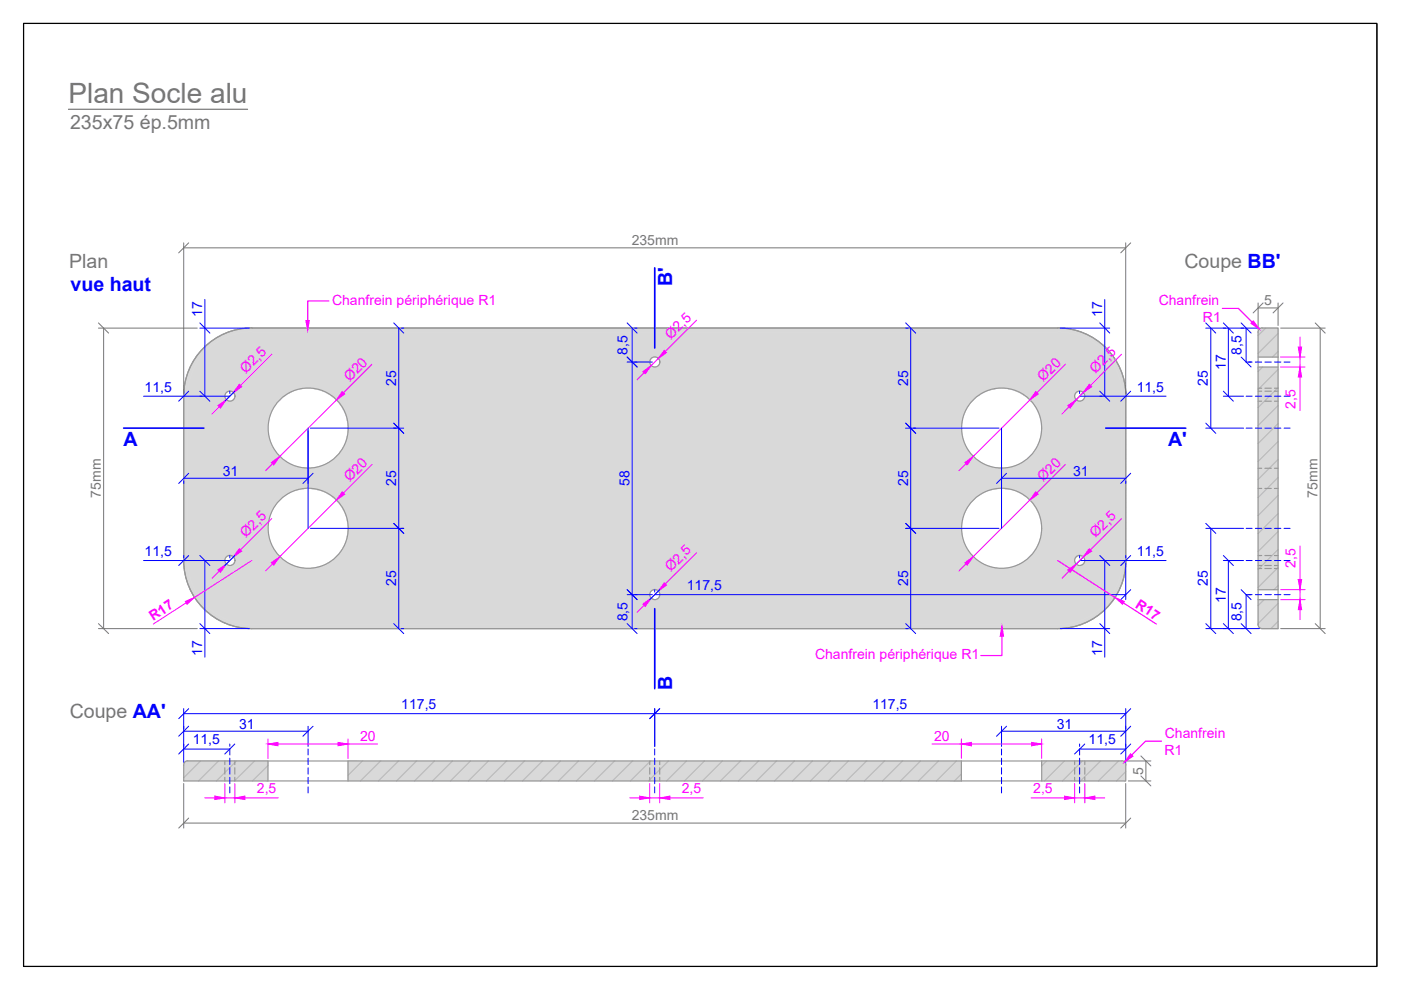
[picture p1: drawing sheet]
<svg xmlns="http://www.w3.org/2000/svg" width="297mm" height="210mm" viewBox="0 0 297 210" stroke-linecap="round" stroke-linejoin="round" font-family="sans-serif">
<defs><g id="words">
<text font-size="5.9" fill="#767676" x="14.5" y="21.9">Plan Socle alu</text>
<g font-size="4.2" fill="#767676">
<text x="14.9" y="27.3">235x75 ép.5mm</text>
<text x="14.6" y="56.8">Plan</text>
<text x="251.1" y="56.9">Coupe BB'</text>
<text x="14.8" y="152.2">Coupe AA'</text>
</g>
<g font-size="4.2" fill="#00f">
<text x="14.9" y="61.8">vue haut</text>
<text x="142.5" y="60.6" transform="rotate(-90 142.5 60.6)">B'</text>
<text x="26.2" y="94.5">A</text>
<text x="247.6" y="94.5">A'</text>
<text x="142.5" y="146.4" transform="rotate(-90 142.5 146.4)">B</text>
</g>
<g font-size="3" fill="#767676">
<text x="133.9" y="52">235mm</text>
<text x="268.1" y="64.7">5</text>
<text x="21.4" y="105.5" transform="rotate(-90 21.4 105.5)">75mm</text>
<text x="279.4" y="105.5" transform="rotate(-90 279.4 105.5)">75mm</text>
<text x="242.4" y="164.3" transform="rotate(-90 242.4 164.3)">5</text>
<text x="133.9" y="174">235mm</text>
</g>
<g font-size="3" fill="#f0f">
<text x="70.4" y="64.6">Chanfrein périphérique R1</text>
<text x="245.7" y="64.7">Chanfrein</text>
<text x="255.1" y="68.3">R1</text>
<text x="142.2" y="72.1" transform="rotate(-45 142.2 72.1)">Ø2,5</text>
<text x="52.1" y="79.3" transform="rotate(-45 52.1 79.3)">Ø2,5</text>
<text x="74.2" y="81" transform="rotate(-45 74.2 81)">Ø20</text>
<text x="221.2" y="81" transform="rotate(-45 221.2 81)">Ø20</text>
<text x="232.3" y="79.3" transform="rotate(-45 232.3 79.3)">Ø2,5</text>
<text x="274.7" y="86.6" transform="rotate(-90 274.7 86.6)">2,5</text>
<text x="74.2" y="102.3" transform="rotate(-45 74.2 102.3)">Ø20</text>
<text x="221.2" y="102.3" transform="rotate(-45 221.2 102.3)">Ø20</text>
<text x="52.1" y="114.1" transform="rotate(-45 52.1 114.1)">Ø2,5</text>
<text x="232.3" y="114.1" transform="rotate(-45 232.3 114.1)">Ø2,5</text>
<text x="142.2" y="121.3" transform="rotate(-45 142.2 121.3)">Ø2,5</text>
<text x="274.7" y="120.3" transform="rotate(-90 274.7 120.3)">2,5</text>
<text x="32.5" y="131.7" transform="rotate(-33 32.5 131.7)">R17</text>
<text x="240.5" y="128.7" transform="rotate(33 240.5 128.7)">R17</text>
<text x="172.8" y="139.8">Chanfrein périphérique R1</text>
<text x="76.4" y="157.2">20</text>
<text x="198" y="157.2">20</text>
<text x="246.9" y="160">R1</text>
<text x="247" y="156.5">Chanfrein</text>
<text x="54.5" y="168.2">2,5</text>
<text x="144.6" y="168.2">2,5</text>
<text x="219.1" y="168.2">2,5</text>
</g>
<g font-size="3" fill="#00f">
<text x="42.9" y="67.2" transform="rotate(-90 42.9 67.2)">17</text>
<text x="233.7" y="67.2" transform="rotate(-90 233.7 67.2)">17</text>
<text x="133.1" y="75.2" transform="rotate(-90 133.1 75.2)">8,5</text>
<text x="263.2" y="75.2" transform="rotate(-90 263.2 75.2)">8,5</text>
<text x="30.6" y="83">11,5</text>
<text x="84" y="81.8" transform="rotate(-90 84 81.8)">25</text>
<text x="192.5" y="81.8" transform="rotate(-90 192.5 81.8)">25</text>
<text x="241" y="83">11,5</text>
<text x="256.1" y="81.8" transform="rotate(-90 256.1 81.8)">25</text>
<text x="259.9" y="78.5" transform="rotate(-90 259.9 78.5)">17</text>
<text x="47.2" y="100.9">31</text>
<text x="227.5" y="100.9">31</text>
<text x="84" y="103.1" transform="rotate(-90 84 103.1)">25</text>
<text x="133.4" y="103.1" transform="rotate(-90 133.4 103.1)">58</text>
<text x="192.5" y="103.1" transform="rotate(-90 192.5 103.1)">25</text>
<text x="30.6" y="117.9">11,5</text>
<text x="241" y="117.9">11,5</text>
<text x="84" y="124.3" transform="rotate(-90 84 124.3)">25</text>
<text x="145.6" y="125.1">117,5</text>
<text x="192.5" y="124.3" transform="rotate(-90 192.5 124.3)">25</text>
<text x="256.1" y="124.3" transform="rotate(-90 256.1 124.3)">25</text>
<text x="133.1" y="131.8" transform="rotate(-90 133.1 131.8)">8,5</text>
<text x="259.9" y="127.8" transform="rotate(-90 259.9 127.8)">17</text>
<text x="263.2" y="131.8" transform="rotate(-90 263.2 131.8)">8,5</text>
<text x="42.9" y="139.1" transform="rotate(-90 42.9 139.1)">17</text>
<text x="233.7" y="139.1" transform="rotate(-90 233.7 139.1)">17</text>
<text x="50.7" y="154.5">31</text>
<text x="85.1" y="150.3">117,5</text>
<text x="185" y="150.3">117,5</text>
<text x="224.1" y="154.5">31</text>
<text x="40.9" y="157.8">11,5</text>
<text x="230.8" y="157.8">11,5</text>
</g>
</g></defs>
<!-- layer: Socle Alu -->
<g fill="#d9d9d9" stroke="#d9d9d9" stroke-width=".21">
<path d="M267.4 133.3h3.6z"/>
<path d="M267.6 69.6h3.4zM267.4 69.6h3.6z"/>
<path d="M267.4 69.6h3.6zM267.3 69.6h3.7z"/>
<path d="M267.3 69.6l3.7 .1zM267.2 69.7h3.8z"/>
<path d="M267.2 69.7h3.8zM267 69.7h4z"/>
<path d="M267 69.7l4 .2v-.2zM267 69.7l4 .2h-4z"/>
<path d="M267 69.9l4 .1v-.1zM267 69.9l4 .1h-4.1z"/>
<path d="M266.9 70l4.1 .1v-.1zM266.9 70l4.1 .1h-4.2z"/>
<path d="M266.8 70.1l4.2 .1v-.1zM266.8 70.1l4.2 .1h-4.3z"/>
<path d="M266.7 70.2l4.3 .2v-.2zM266.7 70.2l4.3 .2h-4.3z"/>
<path d="M266.7 70.4l4.3 5.3v-5.3zM266.7 70.4l4.3 5.3h-4.3z"/>
<path d="M266.7 77.8l4.3 47.2v-47.2zM266.7 77.8l4.3 47.2h-4.3z"/>
<path d="M266.7 127.1l4.3 5.3v-5.3zM266.7 127.1l4.3 5.3h-4.3z"/>
<path d="M266.7 132.4l4.3 .2v-.2zM266.7 132.4l4.3 .2h-4.3z"/>
<path d="M266.7 132.6l4.3 .1v-.1zM266.7 132.6l4.3 .1h-4.2z"/>
<path d="M266.8 132.7l4.2 .2v-.2zM266.8 132.7l4.2 .2h-4.1z"/>
<path d="M266.9 132.9l4.1 .1v-.1zM266.9 132.9l4.1 .1h-4z"/>
<path d="M267 133l4 .1v-.1zM267 133l4 .1h-4z"/>
<path d="M267 133.1l4 .1zM267 133.1l4 .1z"/>
<path d="M267.2 133.2h3.8zM267.2 133.2h3.8z"/>
<path d="M267.3 133.2l3.7 .1zM267.3 133.2l3.7 .1zM267.4 133.3h3.6z"/>
<path d="M220.9 161.3h17.1zM220.9 161.3h17.1z"/>
<path d="M39.8 161.3h17zM39.7 161.3h17.1z"/>
<path d="M220.9 161.3l17.2 .1zM220.9 161.3l17.2 .1z"/>
<path d="M39.7 161.3l17.1 .1zM39.5 161.4h17.3z"/>
<path d="M220.9 161.4l17.4 .1zM220.9 161.4l17.4 .1z"/>
<path d="M39.5 161.4l17.3 .1zM39.4 161.5h17.4z"/>
<path d="M220.9 161.5l17.5 .1zM220.9 161.5l17.5 .1z"/>
<path d="M39.4 161.5l17.4 .1zM39.2 161.6h17.6z"/>
<path d="M220.9 161.6h17.6zM220.9 161.6h17.6z"/>
<path d="M39.2 161.6h17.6zM39.2 161.6h17.6z"/>
<path d="M220.9 161.6l17.7 .2-.1-.2zM220.9 161.6l17.7 .2h-17.7z"/>
<path d="M39.2 161.6l17.6 .2v-.2zM39.2 161.6l17.6 .2h-17.7z"/>
<path d="M220.9 161.8l17.7 .1v-.1zM220.9 161.8l17.7 .1h-17.7z"/>
<path d="M39.1 161.8l17.7 .1v-.1zM39.1 161.8l17.7 .1h-17.8z"/>
<path d="M220.9 161.9l17.8 .1-.1-.1zM220.9 161.9l17.8 .1h-17.8z"/>
<path d="M39 161.9l17.8 .1v-.1zM39 161.9l17.8 .1h-17.9z"/>
<path d="M220.9 162l17.8 .2v-.2zM220.9 162l17.8 .2h-17.8z"/>
<path d="M38.9 162l17.9 .2v-.2zM38.9 162l17.9 .2h-17.9z"/>
<path d="M220.9 162.2l17.8 3.4v-3.4zM220.9 162.2l17.8 3.4h-17.8z"/>
<path d="M73.8 161.3l130 4.3v-4.3zM73.8 161.3l130 4.3h-130z"/>
<path d="M38.9 162.2l17.9 3.4v-3.4zM38.9 162.2l17.9 3.4h-17.9z"/>
<path d="M53.4 69.6h172.4zM51.9 69.6h173.9z"/>
<path d="M51.9 69.6l175.3 .3-1.4-.3zM50.4 69.9l1.5-.3 175.3 .3z"/>
<path d="M50.4 69.9l178.3 .3-1.5-.3zM48.9 70.2l1.5-.3 178.3 .3z"/>
<path d="M48.9 70.2l181.2 .6-1.4-.6zM47.5 70.8l1.4-.6 181.2 .6z"/>
<path d="M47.5 70.8l184 .7-1.4-.7zM46.2 71.5l1.3-.7 184 .7z"/>
<path d="M46.2 71.5l186.5 .8-1.2-.8zM44.9 72.3l1.3-.8 186.5 .8z"/>
<path d="M44.9 72.3l189 1-1.2-1zM43.7 73.3l1.2-1 189 1z"/>
<path d="M43.7 73.3l191.3 1-1.1-1zM43.7 73.3l191.3 1h-192.3z"/>
<path d="M42.7 74.3l193.2 1.2-.9-1.2zM42.7 74.3l193.2 1.2h-194.2z"/>
<path d="M41.7 75.5l194.4 .2-.2-.2zM41.7 75.5l194.4 .2h-194.5z"/>
<path d="M138.9 75.7h97.2zM138.9 75.7h97.2z"/>
<path d="M41.6 75.7h97.1zM41.6 75.7h97.3z"/>
<path d="M138.9 75.7h97.2zM138.9 75.7h97.2z"/>
<path d="M41.6 75.7h97.1zM41.5 75.7h97z"/>
<path d="M139.1 75.7l97 .1zM139.1 75.7l97 .1z"/>
<path d="M41.5 75.7h97zM41.5 75.7l96.8 .1z"/>
<path d="M139.3 75.8l96.9 .1-.1-.1zM139.3 75.8l96.9 .1h-96.8z"/>
<path d="M41.5 75.8l96.6 .2 .2-.2zM41.5 75.8l96.6 .2h-96.7z"/>
<path d="M139.4 75.9l96.9 .1-.1-.1zM139.4 75.9l96.9 .1h-96.7z"/>
<path d="M41.4 76l96.6 .1 .1-.1zM41.4 76l96.6 .1h-96.7z"/>
<path d="M139.6 76l96.8 .2-.1-.2zM139.6 76l96.8 .2h-96.7z"/>
<path d="M41.3 76.1l96.6 .2 .1-.2zM41.3 76.1l96.6 .2h-96.7z"/>
<path d="M139.7 76.2l96.8 .2-.1-.2zM139.7 76.2l96.8 .2h-96.7z"/>
<path d="M41.2 76.3l96.6 .2 .1-.2zM41.2 76.3l96.6 .2h-96.7z"/>
<path d="M139.8 76.4l96.8 .2-.1-.2zM139.8 76.4l96.8 .2h-96.7z"/>
<path d="M41.1 76.5l96.7 .2v-.2zM41.1 76.5l96.7 .2h-96.9z"/>
<path d="M139.9 76.6l96.9 .2-.2-.2zM139.9 76.6l96.9 .2h-96.9z"/>
<path d="M40.9 76.7l96.9 .1zM40.9 76.7l96.9 .1z"/>
<path d="M40.9 76.8l96.9 .1v-.1zM40.9 76.8l96.9 .1h-96.9z"/>
<path d="M139.9 76.8l97 .2-.1-.2zM139.9 76.8l97 .2h-97z"/>
<path d="M40.9 76.9l96.9 .2v-.2zM40.9 76.9l96.9 .2h-97.1z"/>
<path d="M139.9 77l97 .2v-.2zM139.9 77l97 .2h-97.1z"/>
<path d="M40.7 77.1l97.2 .2-.1-.2zM40.7 77.1l97.2 .2h-97.3z"/>
<path d="M139.8 77.2l97.3 .2-.2-.2zM139.8 77.2l97.3 .2h-97.4z"/>
<path d="M40.6 77.3l97.4 .1-.1-.1zM40.6 77.3l97.4 .1h-97.4z"/>
<path d="M139.7 77.4l97.4 .1v-.1zM139.7 77.4l97.4 .1h-97.5z"/>
<path d="M40.6 77.4l97.5 .2-.1-.2zM40.6 77.4l97.5 .2h-97.6z"/>
<path d="M139.6 77.5l97.6 .2-.1-.2zM139.6 77.5l97.6 .2h-97.8z"/>
<path d="M40.5 77.6l97.8 .1-.2-.1zM40.5 77.6l97.8 .1h-97.9z"/>
<path d="M139.4 77.7h97.8zM139.3 77.7h97.9z"/>
<path d="M40.4 77.7l98.1 .1zM40.4 77.7l98.1 .1z"/>
<path d="M139.3 77.7l98 .1zM139.1 77.8h98.2z"/>
<path d="M40.4 77.8h98.3zM40.4 77.8h98.3z"/>
<path d="M139.1 77.8h98.2zM138.9 77.8h98.4z"/>
<path d="M40.3 77.8h98.6zM40.3 77.8h98.6z"/>
<path d="M40.3 77.8l197.1 .3-.1-.3zM40.3 77.8l197.1 .3h-197.2z"/>
<path d="M40.2 78.1l197.8 1.4-.6-1.4zM40.2 78.1l197.8 1.4h-198.3z"/>
<path d="M39.7 79.5l198.7 1.5-.4-1.5zM39.7 79.5l198.7 1.5h-199.1z"/>
<path d="M39.3 81l199.3 1.3-.2-1.3zM39.3 81l199.3 1.3h-199.5z"/>
<path d="M212.6 82.3l26 .1zM212.6 82.3l26 .1z"/>
<path d="M65.6 82.3h147zM65.6 82.3l145.9 .1z"/>
<path d="M39.1 82.3h26.5zM39.1 82.3l25.3 .1z"/>
<path d="M213 82.4h25.6zM213 82.4h25.6z"/>
<path d="M66 82.4h145.5zM66 82.4h145z"/>
<path d="M213.8 82.4l24.8 .1zM213.8 82.4l24.8 .1z"/>
<path d="M39.1 82.4l24.5 .1 .8-.1zM39.1 82.4l24.5 .1h-24.6z"/>
<path d="M66.8 82.4l143.5 .2 .7-.2zM66.8 82.4l143.5 .2h-143z"/>
<path d="M39 82.5h24.6zM39 82.5l24.2 .1z"/>
<path d="M214.1 82.5l24.5 .2v-.2zM214.1 82.5l24.5 .2h-23.6z"/>
<path d="M67.3 82.6l142.5 .1 .5-.1zM67.3 82.6l142.5 .1h-141.9z"/>
<path d="M67.9 82.7l141.3 .2 .6-.2zM67.9 82.7l141.3 .2h-140.8z"/>
<path d="M39 82.6l23.1 .3 1.1-.3zM39 82.6l23.1 .3h-23.1z"/>
<path d="M215 82.7l23.6 .2v-.2zM215 82.7l23.6 .2h-23.1z"/>
<path d="M39 82.9h23.1zM39 82.9h23.1z"/>
<path d="M215.5 82.9h13.5zM215.5 82.9h13.3z"/>
<path d="M48.8 82.9h13.3zM48.8 82.9h13.3z"/>
<path d="M39 82.9h9.6zM39 82.9h9.8z"/>
<path d="M229 82.9h9.6zM229 82.9h9.6z"/>
<path d="M48.9 82.9h13.2zM48.9 82.9h13.1z"/>
<path d="M215.6 82.9h13.2zM215.6 82.9l13 .1z"/>
<path d="M39 82.9h9.6zM39 82.9l9.4 .1z"/>
<path d="M229.2 82.9l9.4 .1zM229.2 82.9l9.4 .1z"/>
<path d="M49 82.9h13zM49 82.9l12.9 .1z"/>
<path d="M215.6 83h13zM215.6 83l12.8 .1z"/>
<path d="M39 83h9.4zM39 83l9.2 .1z"/>
<path d="M229.4 83l9.2 .1zM229.4 83l9.2 .1z"/>
<path d="M49.1 83h12.8zM49.1 83l12.6 .1z"/>
<path d="M215.9 83.1h12.5zM215.9 83.1l12.4 .1z"/>
<path d="M68.4 82.9l140.3 .3 .5-.3zM68.4 82.9l140.3 .3h-139.7z"/>
<path d="M216.1 83.2h12.2zM216.1 83.2h12.1z"/>
<path d="M39 83.1l9 .1 .2-.1zM39 83.1l9 .1h-9z"/>
<path d="M229.5 83.1l9.1 .2v-.2zM229.5 83.1l9.1 .2h-8.9z"/>
<path d="M49.4 83.1l12 .2 .3-.2zM49.4 83.1l12 .2h-11.9z"/>
<path d="M216.1 83.2l12 .1 .1-.1zM216.1 83.2l12 .1h-11.7z"/>
<path d="M39 83.2l8.9 .1 .1-.1zM39 83.2l8.9 .1h-8.9z"/>
<path d="M229.7 83.3l9 .1-.1-.1zM229.7 83.3l9 .1h-8.9z"/>
<path d="M49.5 83.3l11.6 .1 .3-.1zM49.5 83.3l11.6 .1h-11.5z"/>
<path d="M69 83.2l139.1 .3 .6-.3zM69 83.2l139.1 .3h-138.6z"/>
<path d="M49.6 83.4h11.5zM49.6 83.4l11.4 .1z"/>
<path d="M216.4 83.3l11.6 .2 .1-.2zM216.4 83.3l11.6 .2h-11.3z"/>
<path d="M39 83.3l8.8 .2 .1-.2zM39 83.3l8.8 .2h-8.8z"/>
<path d="M229.8 83.4l8.9 .2v-.2zM229.8 83.4l8.9 .2h-8.8z"/>
<path d="M49.6 83.5l11.2 .1 .2-.1zM49.6 83.5l11.2 .1h-11.1z"/>
<path d="M216.7 83.5l11.2 .2 .1-.2zM216.7 83.5l11.2 .2h-10.9z"/>
<path d="M39 83.5l8.7 .2 .1-.2zM39 83.5l8.7 .2h-8.7z"/>
<path d="M217 83.7h10.9zM217 83.7h10.9z"/>
<path d="M69.5 83.5l138.1 .2 .5-.2zM69.5 83.5l138.1 .2h-137.5z"/>
<path d="M229.9 83.6l8.8 .2v-.2zM229.9 83.6l8.8 .2h-8.7z"/>
<path d="M49.7 83.6l10.8 .2 .3-.2zM49.7 83.6l10.8 .2h-10.7z"/>
<path d="M217.1 83.7l10.7 .2 .1-.2zM217.1 83.7l10.7 .2h-10.5z"/>
<path d="M39 83.7l8.7 .2v-.2zM39 83.7l8.7 .2h-8.8z"/>
<path d="M230 83.8l8.7 .2v-.2zM230 83.8l8.7 .2h-8.7z"/>
<path d="M49.8 83.8l10.4 .2 .3-.2zM49.8 83.8l10.4 .2h-10.4z"/>
<path d="M38.9 83.9l8.8 .1v-.1zM38.9 83.9l8.8 .1h-8.8z"/>
<path d="M217.3 83.9l10.5 .2v-.2zM217.3 83.9l10.5 .2h-10.2z"/>
<path d="M38.9 84l8.8 .1zM38.9 84l8.8 .1z"/>
<path d="M70.1 83.7l137 .4 .5-.4zM70.1 83.7l137 .4h-136.6z"/>
<path d="M49.8 84h10.4zM49.8 84l10.3 .1z"/>
<path d="M230 84l8.7 .2v-.2zM230 84l8.7 .2h-8.7z"/>
<path d="M49.8 84.1l10.1 .1 .2-.1zM49.8 84.1l10.1 .1h-10.1z"/>
<path d="M217.6 84.1l10.3 .2-.1-.2zM217.6 84.1l10.3 .2h-10.1z"/>
<path d="M38.9 84.1l8.8 .2v-.2zM38.9 84.1l8.8 .2h-8.8z"/>
<path d="M230 84.2l8.7 .2v-.2zM230 84.2l8.7 .2h-8.8z"/>
<path d="M49.8 84.2l9.9 .2 .2-.2zM49.8 84.2l9.9 .2h-10z"/>
<path d="M217.8 84.3l10.2 .2-.1-.2zM217.8 84.3l10.2 .2h-10z"/>
<path d="M70.5 84.1l136.2 .4 .4-.4zM70.5 84.1l136.2 .4h-135.7z"/>
<path d="M218 84.5h10zM218 84.5h10z"/>
<path d="M38.9 84.3l8.9 .2-.1-.2zM38.9 84.3l8.9 .2h-8.9z"/>
<path d="M229.9 84.4l8.8 .2v-.2zM229.9 84.4l8.8 .2h-8.9z"/>
<path d="M49.7 84.4l9.9 .2 .1-.2zM49.7 84.4l9.9 .2h-10z"/>
<path d="M218 84.5l10.1 .1-.1-.1zM218 84.5l10.1 .1h-9.9z"/>
<path d="M38.9 84.5l9 .1-.1-.1zM38.9 84.5l9 .1h-9z"/>
<path d="M229.8 84.6l8.9 .1v-.1zM229.8 84.6l8.9 .1h-9z"/>
<path d="M49.6 84.6l9.8 .1 .2-.1zM49.6 84.6l9.8 .1h-9.9z"/>
<path d="M218.2 84.6l10 .2-.1-.2zM218.2 84.6l10 .2h-9.8z"/>
<path d="M38.9 84.6l9.1 .2-.1-.2zM38.9 84.6l9.1 .2h-9.1z"/>
<path d="M229.7 84.7l9 .2v-.2zM229.5 84.9l.2-.2 9 .2z"/>
<path d="M49.5 84.7l9.7 .2 .2-.2zM49.5 84.7l9.7 .2h-9.8z"/>
<path d="M71 84.5l135.2 .4 .5-.4zM71 84.5l135.2 .4h-134.8z"/>
<path d="M49.4 84.9h9.8zM49.3 84.9h9.9z"/>
<path d="M218.4 84.8l10 .1-.2-.1zM218.4 84.8l10 .1h-10z"/>
<path d="M38.9 84.8l9.3 .1-.2-.1zM38.9 84.8l9.3 .1h-9.3z"/>
<path d="M229.5 84.9l9.2 .1v-.1zM229.4 85l.1-.1 9.2 .1z"/>
<path d="M49.3 84.9h9.9zM49.1 85h10z"/>
<path d="M218.4 84.9l10.2 .1zM218.4 84.9l10.2 .1z"/>
<path d="M38.9 84.9l9.5 .1zM38.9 84.9l9.5 .1z"/>
<path d="M229.4 85h9.3zM229.2 85h9.5z"/>
<path d="M49.1 85h10zM49 85h10.1z"/>
<path d="M218.5 85l10.3 .1zM218.5 85l10.3 .1z"/>
<path d="M38.9 85l9.7 .1zM38.9 85l9.7 .1z"/>
<path d="M229.2 85l9.5 .1zM229 85.1h9.7z"/>
<path d="M218.6 85.1h10.4zM218.6 85.1h10.4z"/>
<path d="M49 85l10.1 .1zM48.8 85.1h10.3z"/>
<path d="M38.9 85.1h9.9zM38.9 85.1h9.9z"/>
<path d="M218.6 85.1l20.1 .2v-.2zM218.6 85.1l20.1 .2h-19.8z"/>
<path d="M71.4 84.9l134.5 .4 .3-.4zM71.4 84.9l134.5 .4h-134.1z"/>
<path d="M71.8 85.3l133.6 .5 .5-.5zM71.8 85.3l133.6 .5h-133.3z"/>
<path d="M38.9 85.1l19.5 .7 .7-.7zM38.9 85.1l19.5 .7h-19.5z"/>
<path d="M218.9 85.3l19.8 1v-1zM218.9 85.3l19.8 1h-19.2z"/>
<path d="M72.1 85.8l133 .5 .3-.5zM72.1 85.8l133 .5h-132.6z"/>
<path d="M72.5 86.3l132.4 .5 .2-.5zM72.5 86.3l132.4 .5h-132.1z"/>
<path d="M38.9 85.8l18.9 1 .6-1zM38.9 85.8l18.9 1h-18.9z"/>
<path d="M219.5 86.3l19.2 1v-1zM219.5 86.3l19.2 1h-18.6z"/>
<path d="M72.8 86.8l131.8 .5 .3-.5zM72.8 86.8l131.8 .5h-131.5z"/>
<path d="M73.1 87.3l131.2 .6 .3-.6zM73.1 87.3l131.2 .6h-131z"/>
<path d="M38.9 86.8l18.4 1.1 .5-1.1zM38.9 86.8l18.4 1.1h-18.4z"/>
<path d="M220.1 87.3l18.6 1.1v-1.1zM220.1 87.3l18.6 1.1h-18.2z"/>
<path d="M73.3 87.9l130.9 .5 .1-.5zM73.3 87.9l130.9 .5h-130.7z"/>
<path d="M73.5 88.4l130.5 .6 .2-.6zM73.5 88.4l130.5 .6h-130.4z"/>
<path d="M38.9 87.9l18.1 1.1 .3-1.1zM38.9 87.9l18.1 1.1h-18.1z"/>
<path d="M220.5 88.4l18.2 1.2v-1.2zM220.5 88.4l18.2 1.2h-17.9z"/>
<path d="M73.6 89l130.4 .6v-.6zM73.6 89l130.4 .6h-130.3z"/>
<path d="M73.7 89.6l130.2 .6 .1-.6zM73.7 89.6l130.2 .6h-130.2z"/>
<path d="M38.9 89l17.9 1.2 .2-1.2zM38.9 89l17.9 1.2h-17.9z"/>
<path d="M220.8 89.6l17.9 1.2v-1.2zM220.8 89.6l17.9 1.2h-17.8z"/>
<path d="M73.7 90.2l130.2 .6v-.6zM73.7 90.2l130.2 .6h-130.1z"/>
<path d="M73.8 90.8l130.1 .6v-.6zM73.8 90.8l130.1 .6h-130.2z"/>
<path d="M38.9 90.2l17.9 1.2v-1.2zM38.9 90.2l17.9 1.2h-17.9z"/>
<path d="M220.9 90.8l17.8 1.2v-1.2zM220.9 90.8l17.8 1.2h-17.9z"/>
<path d="M73.7 91.4l130.3 .6-.1-.6zM73.7 91.4l130.3 .6h-130.3z"/>
<path d="M73.7 92l130.3 .6v-.6zM73.7 92l130.3 .6h-130.4z"/>
<path d="M38.9 91.4l18.1 1.2-.2-1.2zM38.9 91.4l18.1 1.2h-18.1z"/>
<path d="M220.8 92l17.9 1.1v-1.1zM220.8 92l17.9 1.1h-18.2z"/>
<path d="M73.6 92.6l130.6 .5-.2-.5zM73.6 92.6l130.6 .5h-130.7z"/>
<path d="M73.5 93.1l130.8 .6-.1-.6zM73.5 93.1l130.8 .6h-131z"/>
<path d="M38.9 92.6l18.4 1.1-.3-1.1zM38.9 92.6l18.4 1.1h-18.4z"/>
<path d="M220.5 93.1l18.2 1.1v-1.1zM220.5 93.1l18.2 1.1h-18.6z"/>
<path d="M73.3 93.7l131.3 .5-.3-.5zM73.3 93.7l131.3 .5h-131.5z"/>
<path d="M73.1 94.2l131.8 .6-.3-.6zM73.1 94.2l131.8 .6h-132.1z"/>
<path d="M38.9 93.7l18.9 1.1-.5-1.1zM38.9 93.7l18.9 1.1h-18.9z"/>
<path d="M220.1 94.2l18.6 1.1v-1.1zM220.1 94.2l18.6 1.1h-19.2z"/>
<path d="M72.8 94.8l132.3 .5-.2-.5zM72.8 94.8l132.3 .5h-132.6z"/>
<path d="M72.5 95.3l132.9 .5-.3-.5zM72.5 95.3l132.9 .5h-133.3z"/>
<path d="M38.9 94.8l19.5 1-.6-1zM38.9 94.8l19.5 1h-19.5z"/>
<path d="M219.5 95.3l19.2 1v-1zM219.5 95.3l19.2 1h-19.8z"/>
<path d="M72.1 95.8l133.8 .5-.5-.5zM72.1 95.8l133.8 .5h-134.1z"/>
<path d="M71.8 96.3l134.4 .4-.3-.4zM71.8 96.3l134.4 .4h-134.8z"/>
<path d="M38.9 95.8l20.3 .9-.8-.9zM38.9 95.8l20.3 .9h-20.3z"/>
<path d="M218.9 96.3l19.8 .8v-.8zM218.9 96.3l19.8 .8h-20.7z"/>
<path d="M71.4 96.7l135.3 .4-.5-.4zM71.4 96.7l135.3 .4h-135.7z"/>
<path d="M71 97.1l136.1 .4-.4-.4zM70.5 97.5l.5-.4 136.1 .4z"/>
<path d="M38.9 96.7l21.2 .8-.9-.8zM38.9 96.7l21.2 .8h-21.2z"/>
<path d="M218 97.1l20.7 .7v-.7zM217.1 97.8l.9-.7 20.7 .7z"/>
<path d="M70.5 97.5l137.1 .3-.5-.3zM70.1 97.8l.4-.3 137.1 .3z"/>
<path d="M70.1 97.8l138 .3-.5-.3zM69.5 98.1l.6-.3 138 .3z"/>
<path d="M38.9 97.5l22.1 .6-.9-.6zM38.9 97.5l22.1 .6h-22.1z"/>
<path d="M217.1 97.8l21.6 .6v-.6zM216.1 98.4l1-.6 21.6 .6z"/>
<path d="M69.5 98.1l139.2 .3-.6-.3zM69 98.4l.5-.3 139.2 .3z"/>
<path d="M69 98.4l140.2 .3-.5-.3zM68.4 98.7l.6-.3 140.2 .3z"/>
<path d="M38.9 98.1l23.2 .6-1.1-.6zM38.9 98.1l23.2 .6h-23.2z"/>
<path d="M216.1 98.4l22.6 .5v-.5zM215 98.9l1.1-.5 22.6 .5z"/>
<path d="M68.4 98.7l141.4 .2-.6-.2zM67.9 98.9l.5-.2 141.4 .2z"/>
<path d="M67.9 98.9l142.4 .1-.5-.1zM67.3 99l.6-.1 142.4 .1z"/>
<path d="M38.9 98.7l24.3 .3-1.1-.3zM38.9 98.7l24.3 .3h-24.3z"/>
<path d="M215 98.9l23.7 .3v-.3zM213.8 99.2l1.2-.3 23.7 .3z"/>
<path d="M67.3 99l143.7 .2-.7-.2zM66.8 99.2l.5-.2 143.7 .2z"/>
<path d="M66.8 99.2h144.7zM66 99.2h145.5z"/>
<path d="M38.9 99l25.5 .2-1.2-.2zM38.9 99l25.5 .2h-25.5z"/>
<path d="M213.8 99.2l24.9 .1v-.1zM212.6 99.3l1.2-.1 24.9 .1z"/>
<path d="M66 99.2l146.6 .1zM65.6 99.3h147z"/>
<path d="M38.9 99.2l26.7 .1zM38.9 99.2l26.7 .1z"/>
<path d="M38.9 99.3l199.8 4.3v-4.3zM38.9 99.3l199.8 4.3h-199.8z"/>
<path d="M212.6 103.6h26.1zM212.6 103.6h26.1z"/>
<path d="M65.6 103.6h147zM65.6 103.6h145.9z"/>
<path d="M38.9 103.6h26.7zM38.9 103.6h25.5z"/>
<path d="M213 103.6l25.7 .1zM213 103.6l25.7 .1z"/>
<path d="M66 103.6h145.5zM66 103.6l145 .1z"/>
<path d="M66.8 103.7l143.5 .1 .7-.1zM66.8 103.7l143.5 .1h-143z"/>
<path d="M38.9 103.6l24.3 .2 1.2-.2zM38.9 103.6l24.3 .2h-24.3z"/>
<path d="M213.8 103.7l24.9 .2v-.2zM213.8 103.7l24.9 .2h-23.7z"/>
<path d="M67.3 103.8l142.5 .1 .5-.1zM67.3 103.8l142.5 .1h-141.9z"/>
<path d="M67.9 103.9l141.3 .3 .6-.3zM67.9 103.9l141.3 .3h-140.8z"/>
<path d="M38.9 103.8l23.2 .4 1.1-.4zM38.9 103.8l23.2 .4h-23.2z"/>
<path d="M215 103.9l23.7 .5v-.5zM215 103.9l23.7 .5h-22.6z"/>
<path d="M68.4 104.2l140.3 .2 .5-.2zM68.4 104.2l140.3 .2h-139.7z"/>
<path d="M69 104.4l139.1 .3 .6-.3zM69 104.4l139.1 .3h-138.6z"/>
<path d="M38.9 104.2l22.1 .5 1.1-.5zM38.9 104.2l22.1 .5h-22.1z"/>
<path d="M216.1 104.4l22.6 .6v-.6zM216.1 104.4l22.6 .6h-21.6z"/>
<path d="M69.5 104.7l138.1 .3 .5-.3zM69.5 104.7l138.1 .3h-137.5z"/>
<path d="M70.1 105l137 .3 .5-.3zM70.1 105l137 .3h-136.6z"/>
<path d="M38.9 104.7l21.2 .6 .9-.6zM38.9 104.7l21.2 .6h-21.2z"/>
<path d="M217.1 105l21.6 .7v-.7zM217.1 105l21.6 .7h-20.7z"/>
<path d="M70.5 105.3l136.2 .4 .4-.4zM70.5 105.3l136.2 .4h-135.7z"/>
<path d="M71 105.7l135.2 .4 .5-.4zM71 105.7l135.2 .4h-134.8z"/>
<path d="M38.9 105.3l20.3 .8 .9-.8zM38.9 105.3l20.3 .8h-20.3z"/>
<path d="M218 105.7l20.7 .9v-.9zM218 105.7l20.7 .9h-19.8z"/>
<path d="M71.4 106.1l134.5 .5 .3-.5zM71.4 106.1l134.5 .5h-134.1z"/>
<path d="M71.8 106.6l133.6 .4 .5-.4zM71.8 106.6l133.6 .4h-133.3z"/>
<path d="M38.9 106.1l19.5 .9 .8-.9zM38.9 106.1l19.5 .9h-19.5z"/>
<path d="M218.9 106.6l19.8 .9v-.9zM218.9 106.6l19.8 .9h-19.2z"/>
<path d="M72.1 107l133 .5 .3-.5zM72.1 107l133 .5h-132.6z"/>
<path d="M72.5 107.5l132.4 .5 .2-.5zM72.5 107.5l132.4 .5h-132.1z"/>
<path d="M38.9 107l18.9 1 .6-1zM38.9 107l18.9 1h-18.9z"/>
<path d="M219.5 107.5l19.2 1.1v-1.1zM219.5 107.5l19.2 1.1h-18.6z"/>
<path d="M72.8 108l131.8 .6 .3-.6zM72.8 108l131.8 .6h-131.5z"/>
<path d="M73.1 108.6l131.2 .5 .3-.5zM73.1 108.6l131.2 .5h-131z"/>
<path d="M38.9 108l18.4 1.1 .5-1.1zM38.9 108l18.4 1.1h-18.4z"/>
<path d="M220.1 108.6l18.6 1.1v-1.1zM220.1 108.6l18.6 1.1h-18.2z"/>
<path d="M73.3 109.1l130.9 .6 .1-.6zM73.3 109.1l130.9 .6h-130.7z"/>
<path d="M73.5 109.7l130.5 .6 .2-.6zM73.5 109.7l130.5 .6h-130.4z"/>
<path d="M38.9 109.1l18.1 1.2 .3-1.2zM38.9 109.1l18.1 1.2h-18.1z"/>
<path d="M220.5 109.7l18.2 1.1v-1.1zM220.5 109.7l18.2 1.1h-17.9z"/>
<path d="M73.6 110.3l130.4 .5v-.5zM73.6 110.3l130.4 .5h-130.3z"/>
<path d="M73.7 110.8l130.2 .6 .1-.6zM73.7 110.8l130.2 .6h-130.2z"/>
<path d="M38.9 110.3l17.9 1.1 .2-1.1zM38.9 110.3l17.9 1.1h-17.9z"/>
<path d="M220.8 110.8l17.9 1.2v-1.2zM220.8 110.8l17.9 1.2h-17.8z"/>
<path d="M73.7 111.4l130.2 .6v-.6zM73.7 111.4l130.2 .6h-130.1z"/>
<path d="M73.8 112l130.1 .6v-.6zM73.8 112l130.1 .6h-130.2z"/>
<path d="M38.9 111.4l17.9 1.2v-1.2zM38.9 111.4l17.9 1.2h-17.9z"/>
<path d="M220.9 112l17.8 1.2v-1.2zM220.9 112l17.8 1.2h-17.9z"/>
<path d="M73.7 112.6l130.3 .6-.1-.6zM73.7 112.6l130.3 .6h-130.3z"/>
<path d="M73.7 113.2l130.3 .6v-.6zM73.7 113.2l130.3 .6h-130.4z"/>
<path d="M38.9 112.6l18.1 1.2-.2-1.2zM38.9 112.6l18.1 1.2h-18.1z"/>
<path d="M220.8 113.2l17.9 1.2v-1.2zM220.8 113.2l17.9 1.2h-18.2z"/>
<path d="M73.6 113.8l130.6 .6-.2-.6zM73.6 113.8l130.6 .6h-130.7z"/>
<path d="M73.5 114.4l130.8 .5-.1-.5zM73.5 114.4l130.8 .5h-131z"/>
<path d="M38.9 113.8l18.4 1.1-.3-1.1zM38.9 113.8l18.4 1.1h-18.4z"/>
<path d="M220.5 114.4l18.2 1.1v-1.1zM220.5 114.4l18.2 1.1h-18.6z"/>
<path d="M73.3 114.9l131.3 .6-.3-.6zM73.3 114.9l131.3 .6h-131.5z"/>
<path d="M73.1 115.5l131.8 .5-.3-.5zM73.1 115.5l131.8 .5h-132.1z"/>
<path d="M38.9 114.9l18.9 1.1-.5-1.1zM38.9 114.9l18.9 1.1h-18.9z"/>
<path d="M220.1 115.5l18.6 1.1v-1.1zM220.1 115.5l18.6 1.1h-19.2z"/>
<path d="M72.8 116l132.3 .6-.2-.6zM72.8 116l132.3 .6h-132.6z"/>
<path d="M72.5 116.6l132.9 .4-.3-.4zM72.5 116.6l132.9 .4h-133.3z"/>
<path d="M38.9 116l19.5 1-.6-1zM38.9 116l19.5 1h-19.5z"/>
<path d="M219.5 116.6l19.2 .9v-.9zM219.5 116.6l19.2 .9h-19.8z"/>
<path d="M72.1 117l133.8 .5-.5-.5zM72.1 117l133.8 .5h-134.1z"/>
<path d="M218.9 117.5l19.8 .3v-.3zM218.9 117.5l19.8 .3h-20.1z"/>
<path d="M38.9 117l20.2 .8-.7-.8zM38.9 117l20.2 .8h-20.2z"/>
<path d="M229 117.8h9.7zM229 117.8h9.7z"/>
<path d="M218.6 117.8h10.2zM218.6 117.8h10.4z"/>
<path d="M48.8 117.8h10.3zM48.8 117.8h10.3z"/>
<path d="M38.9 117.8h9.7zM38.9 117.8h9.9z"/>
<path d="M229 117.8h9.7zM229 117.8h9.7z"/>
<path d="M48.9 117.8h10.2zM48.9 117.8h10.2z"/>
<path d="M218.6 117.8h10.2zM218.6 117.8h10z"/>
<path d="M38.9 117.8h9.7zM38.9 117.8h9.5z"/>
<path d="M229.2 117.8l9.5 .1zM229.2 117.8l9.5 .1z"/>
<path d="M49 117.8l10.1 .1zM49 117.8l10.1 .1z"/>
<path d="M218.5 117.8h10.1zM218.5 117.8l9.9 .1h-10z"/>
<path d="M38.9 117.8h9.5zM38.9 117.8l9.3 .1z"/>
<path d="M71.8 117.5l134.4 .5-.3-.5zM71.8 117.5l134.4 .5h-134.8z"/>
<path d="M49.1 117.9l10.1 .1zM49.1 117.9l10.1 .1z"/>
<path d="M229.4 117.9l9.3 .1v-.1zM229.4 117.9l9.3 .1h-9.2z"/>
<path d="M49.3 118h9.9zM49.3 118h9.9z"/>
<path d="M218.4 117.9l9.8 .1 .2-.1zM218.4 117.9l9.8 .1h-9.8z"/>
<path d="M38.9 117.9l9.1 .1 .2-.1zM38.9 117.9l9.1 .1h-9.1z"/>
<path d="M229.5 118l9.2 .1v-.1zM229.5 118l9.2 .1h-9z"/>
<path d="M49.4 118l10 .1-.2-.1zM49.4 118l10 .1h-9.9z"/>
<path d="M218.4 118l9.7 .2 .1-.2zM218.4 118l9.7 .2h-9.9z"/>
<path d="M38.9 118l9 .2 .1-.2zM38.9 118l9 .2h-9z"/>
<path d="M229.7 118.1l9 .2v-.2zM229.7 118.1l9 .2h-8.9z"/>
<path d="M49.5 118.1l10.1 .2-.2-.2zM49.5 118.1l10.1 .2h-10z"/>
<path d="M218.2 118.2l9.8 .2 .1-.2zM218.2 118.2l9.8 .2h-10z"/>
<path d="M38.9 118.2l8.9 .2 .1-.2zM38.9 118.2l8.9 .2h-8.9z"/>
<path d="M218 118.4h10zM218 118.4h10z"/>
<path d="M71.4 118l135.3 .4-.5-.4zM71.4 118l135.3 .4h-135.7z"/>
<path d="M229.8 118.3l8.9 .2v-.2zM229.8 118.3l8.9 .2h-8.8z"/>
<path d="M49.6 118.3l10.1 .2-.1-.2zM49.6 118.3l10.1 .2h-10z"/>
<path d="M218 118.4l9.9 .1 .1-.1zM217.8 118.5l.2-.1 9.9 .1z"/>
<path d="M38.9 118.4l8.8 .1 .1-.1zM38.9 118.4l8.8 .1h-8.8z"/>
<path d="M229.9 118.5l8.8 .1v-.1zM229.9 118.5l8.8 .1h-8.7z"/>
<path d="M49.7 118.5l10.2 .1-.2-.1zM49.7 118.5l10.2 .1h-10.1z"/>
<path d="M71 118.4l136.1 .4-.4-.4zM70.5 118.8l.5-.4 136.1 .4z"/>
<path d="M49.8 118.6l10.3 .2-.2-.2zM49.8 118.6l10.3 .2h-10.3z"/>
<path d="M217.8 118.5l10 .3 .1-.3zM217.6 118.8l.2-.3 10 .3z"/>
<path d="M38.9 118.5l8.8 .3v-.3zM38.9 118.5l8.8 .3h-8.8z"/>
<path d="M230 118.6l8.7 .2v-.2zM230 118.6l8.7 .2h-8.7z"/>
<path d="M49.8 118.8h10.4zM49.8 118.8h10.4z"/>
<path d="M38.9 118.8h8.8zM38.9 118.8h8.8z"/>
<path d="M217.6 118.8l10.2 .1v-.1zM217.3 118.9l.3-.1 10.2 .1z"/>
<path d="M38.9 118.8l8.8 .1zM38.9 118.8l8.8 .1z"/>
<path d="M230 118.8l8.7 .3v-.3zM230 118.8l8.7 .3h-8.7z"/>
<path d="M49.8 118.8l10.7 .3-.3-.3zM49.8 118.8l10.7 .3h-10.7z"/>
<path d="M217.3 118.9l10.6 .2-.1-.2zM217.1 119.1l.2-.2 10.6 .2z"/>
<path d="M70.5 118.8l137.1 .3-.5-.3zM70.1 119.1l.4-.3 137.1 .3z"/>
<path d="M217.1 119.1h10.8zM217 119.1h10.9z"/>
<path d="M38.9 118.9l8.8 .2v-.2zM38.9 118.9l8.8 .2h-8.7z"/>
<path d="M230 119.1l8.7 .1v-.1zM230 119.1l8.7 .1h-8.8z"/>
<path d="M49.8 119.1l11 .1-.3-.1zM49.8 119.1l11 .1h-11.1z"/>
<path d="M217 119.1l11 .3-.1-.3zM216.7 119.4l.3-.3 11 .3z"/>
<path d="M39 119.1l8.8 .3-.1-.3zM39 119.1l8.8 .3h-8.8z"/>
<path d="M70.1 119.1l138 .3-.5-.3zM69.5 119.4l.6-.3 138 .3z"/>
<path d="M49.7 119.2l11.3 .2-.2-.2zM49.7 119.2l11.3 .2h-11.4z"/>
<path d="M229.9 119.2l8.8 .2v-.2zM229.9 119.2l8.8 .2h-8.9z"/>
<path d="M49.6 119.4h11.5zM49.6 119.4h11.5z"/>
<path d="M216.7 119.4l11.4 .1-.1-.1zM216.4 119.5l.3-.1 11.4 .1z"/>
<path d="M39 119.4l8.9 .1-.1-.1zM39 119.4l8.9 .1h-8.9z"/>
<path d="M229.8 119.4l8.8 .2 .1-.2zM229.8 119.4l8.8 .2h-8.9z"/>
<path d="M49.6 119.4l11.8 .2-.3-.2zM49.6 119.4l11.8 .2h-11.9z"/>
<path d="M216.4 119.5l11.8 .1-.1-.1zM216.1 119.6l.3-.1 11.8 .1z"/>
<path d="M39 119.5l9 .1-.1-.1zM39 119.5l9 .1h-9z"/>
<path d="M216.1 119.6l12.2 .1zM216.1 119.6l12.2 .1z"/>
<path d="M69.5 119.4l139.2 .3-.6-.3zM69 119.7l.5-.3 139.2 .3z"/>
<path d="M229.7 119.6l8.9 .1v-.1zM229.5 119.7l.2-.1 8.9 .1z"/>
<path d="M49.5 119.6l12.2 .1-.3-.1zM49.5 119.6l12.2 .1h-12.3z"/>
<path d="M216.1 119.7l12.3 .1zM215.9 119.8h12.5z"/>
<path d="M39 119.6l9.2 .2-.2-.2zM39 119.6l9.2 .2h-9.2z"/>
<path d="M229.5 119.7l9.1 .1v-.1zM229.4 119.8l.1-.1 9.1 .1z"/>
<path d="M49.4 119.7l12.5 .1-.2-.1zM49.1 119.8l.3-.1 12.5 .1z"/>
<path d="M215.9 119.8l12.7 .1zM215.6 119.9h13z"/>
<path d="M39 119.8l9.4 .1zM39 119.8l9.4 .1z"/>
<path d="M229.4 119.8l9.2 .1zM229.2 119.9h9.4z"/>
<path d="M49.1 119.8l12.9 .1zM49 119.9h13z"/>
<path d="M215.6 119.9h13.2zM215.6 119.9h13.2z"/>
<path d="M39 119.9h9.6zM39 119.9h9.6z"/>
<path d="M229.2 119.9h9.4zM229 119.9h9.6z"/>
<path d="M215.6 119.9h13.4zM215.5 119.9h13.5z"/>
<path d="M49 119.9h13.1zM48.8 119.9h13.3z"/>
<path d="M39 119.9h9.8zM39 119.9h9.8z"/>
<path d="M69 119.7l140.2 .2-.5-.2zM68.4 119.9l.6-.2 140.2 .2z"/>
<path d="M39 119.9h23.1zM39 119.9h23.1z"/>
<path d="M215.5 119.9l23.1 .2v-.2zM215 120.1l.5-.2 23.1 .2z"/>
<path d="M68.4 119.9l141.4 .2-.6-.2zM67.9 120.1l.5-.2 141.4 .2z"/>
<path d="M67.9 120.1l142.4 .2-.5-.2zM67.3 120.3l.6-.2 142.4 .2z"/>
<path d="M39 119.9l24.2 .4-1.1-.4zM39 119.9l24.2 .4h-24.2z"/>
<path d="M215 120.1l23.6 .3v-.3zM214.1 120.4l.9-.3 23.6 .3z"/>
<path d="M39 120.3l24.6 .1zM39 120.3l24.6 .1z"/>
<path d="M214.1 120.4h24.5zM213.8 120.4h24.8z"/>
<path d="M67.3 120.3l143.7 .1-.7-.1zM66.8 120.4l.5-.1 143.7 .1z"/>
<path d="M66.8 120.4l144.7 .1zM66 120.5h145.5z"/>
<path d="M39 120.4l25.4 .1-.8-.1zM39 120.4l25.4 .1h-25.3z"/>
<path d="M213.8 120.4l24.8 .1v-.1zM212.6 120.5l1.2-.1 24.8 .1z"/>
<path d="M66 120.5h146.6zM65.6 120.5h147z"/>
<path d="M39.1 120.5h26.5zM39.1 120.5h26.5z"/>
<path d="M39.1 120.5l199.3 1.3 .2-1.3zM39.1 120.5l199.3 1.3h-199.1z"/>
<path d="M39.3 121.8l198.7 1.5 .4-1.5zM39.3 121.8l198.7 1.5h-198.3z"/>
<path d="M39.7 123.3l197.7 1.4 .6-1.4zM39.7 123.3l197.7 1.4h-197.2z"/>
<path d="M40.2 124.7l197.1 .3 .1-.3zM40.2 124.7l197.1 .3h-197z"/>
<path d="M138.9 125h98.4zM138.9 125h98.4z"/>
<path d="M40.3 125h98.4zM40.3 125h98.6z"/>
<path d="M138.9 125h98.4zM138.9 125h98.4z"/>
<path d="M40.3 125h98.4zM40.3 125l98.2 .1z"/>
<path d="M139.1 125h98.2zM139.1 125l98.1 .1z"/>
<path d="M40.4 125.1h98.1zM40.4 125.1l97.9 .1z"/>
<path d="M139.3 125.1h97.9zM139.3 125.1l97.9 .1z"/>
<path d="M40.4 125.2l97.7 .1 .2-.1zM40.4 125.2l97.7 .1h-97.6z"/>
<path d="M139.4 125.2l97.7 .1 .1-.1zM139.4 125.2l97.7 .1h-97.5z"/>
<path d="M40.5 125.3l97.5 .1 .1-.1zM40.5 125.3l97.5 .1h-97.4z"/>
<path d="M139.6 125.3l97.5 .2v-.2zM139.6 125.3l97.5 .2h-97.4z"/>
<path d="M40.6 125.4l97.3 .2 .1-.2zM40.6 125.4l97.3 .2h-97.3z"/>
<path d="M139.7 125.5l97.2 .2 .2-.2zM139.7 125.5l97.2 .2h-97.1z"/>
<path d="M40.6 125.6l97.2 .2 .1-.2zM40.6 125.6l97.2 .2h-97.1z"/>
<path d="M139.8 125.7l97.1 .2v-.2zM139.8 125.7l97.1 .2h-97z"/>
<path d="M40.7 125.8l97.1 .2v-.2zM40.7 125.8l97.1 .2h-96.9z"/>
<path d="M139.9 125.9l96.9 .2 .1-.2zM139.9 125.9l96.9 .2h-96.9z"/>
<path d="M40.9 126l96.9 .1v-.1zM40.9 126l96.9 .1h-96.9z"/>
<path d="M40.9 126.1l96.9 .1zM40.9 126.1l96.9 .1z"/>
<path d="M139.9 126.1l96.7 .2 .2-.2zM139.9 126.1l96.7 .2h-96.7z"/>
<path d="M40.9 126.2l96.9 .2v-.2zM40.9 126.2l96.9 .2h-96.7z"/>
<path d="M139.9 126.3l96.6 .2 .1-.2zM139.9 126.3l96.6 .2h-96.7z"/>
<path d="M41.1 126.4l96.8 .1-.1-.1zM41.1 126.4l96.8 .1h-96.7z"/>
<path d="M139.8 126.5l96.6 .1 .1-.1zM139.8 126.5l96.6 .1h-96.7z"/>
<path d="M41.2 126.5l96.8 .2-.1-.2zM41.2 126.5l96.8 .2h-96.7z"/>
<path d="M139.7 126.6l96.6 .2 .1-.2zM139.7 126.6l96.6 .2h-96.7z"/>
<path d="M41.3 126.7l96.8 .2-.1-.2zM41.3 126.7l96.8 .2h-96.7z"/>
<path d="M139.6 126.8l96.6 .1 .1-.1zM139.6 126.8l96.6 .1h-96.8z"/>
<path d="M41.4 126.9l96.9 .1zM41.4 126.9l96.9 .1z"/>
<path d="M139.4 126.9l96.7 .2 .1-.2zM139.3 127.1l.1-.2 96.7 .2z"/>
<path d="M41.5 127l97 .1zM41.5 127l97 .1z"/>
<path d="M139.3 127.1h96.8zM139.1 127.1h97z"/>
<path d="M41.5 127.1h97.2zM41.5 127.1h97.2z"/>
<path d="M139.1 127.1h97zM138.9 127.1h97.2z"/>
<path d="M41.6 127.1h97.3zM41.6 127.1h97.3z"/>
<path d="M41.6 127.1l194.3 .3 .2-.3zM41.6 127.1l194.3 .3h-194.2z"/>
<path d="M41.7 127.4l193.3 1.1 .9-1.1zM41.7 127.4l193.3 1.1h-192.3z"/>
<path d="M42.7 128.5l191.2 1.1 1.1-1.1zM42.7 128.5l191.2 1.1h-190.2z"/>
<path d="M43.7 129.6l189 .9 1.2-.9zM43.7 129.6l189 .9h-187.8z"/>
<path d="M44.9 130.5l186.6 .9 1.2-.9zM44.9 130.5l186.6 .9h-185.3z"/>
<path d="M46.2 131.4l183.9 .7 1.4-.7zM46.2 131.4l183.9 .7h-182.6z"/>
<path d="M47.5 132.1l181.2 .5 1.4-.5zM47.5 132.1l181.2 .5h-179.8z"/>
<path d="M48.9 132.6l178.3 .4 1.5-.4zM48.9 132.6l178.3 .4h-176.8z"/>
<path d="M50.4 133l175.4 .2 1.4-.2zM50.4 133l175.4 .2h-173.9z"/>
<path d="M51.9 133.2h173.9zM51.9 133.2l172.3 .1z"/>
</g>
<g fill="none" stroke="#bababa" stroke-width=".25">
<path d="M267.7 77.8l-1 1M268.4 69.6l-1.7 1.5M271 70.7l-4.3 4.2M271 74.5l-1.2 1.2M271 78.3l-4.3 4.3M271 82.2l-4.3 4.2M271 86l-4.3 4.2M271 89.8l-4.3 4.2M271 93.6l-4.3 4.2M271 97.4l-4.3 4.3M271 101.2l-4.3 4.3M271 105l-4.3 4.3"/>
<path d="M271 108.9l-4.3 4.2M271 112.7l-4.3 4.2M271 116.5l-4.3 4.2M268 127.1l-1.3 1.3M271 120.3l-4.3 4.3M271 124.1l-.9 .9M271 127.9l-4.3 4.3M271 131.8l-1.5 1.5M42.5 161.3l-3.6 3.6M46.3 161.3l-4.2 4.3M50.1 161.3l-4.2 4.3M54 161.3l-4.3 4.3"/>
<path d="M56.8 162.3l-3.3 3.3M76.8 161.3l-3 3.1M80.7 161.3l-4.3 4.3M84.5 161.3l-4.3 4.3M88.3 161.3l-4.2 4.3M92.1 161.3l-4.2 4.3M95.9 161.3l-4.2 4.3M99.7 161.3l-4.2 4.3M103.5 161.3l-4.2 4.3M107.4 161.3l-4.3 4.3M111.2 161.3l-4.3 4.3M115 161.3l-4.2 4.3"/>
<path d="M118.8 161.3l-4.2 4.3M122.6 161.3l-4.2 4.3M126.4 161.3l-4.2 4.3M130.3 161.3l-4.3 4.3M134.1 161.3l-4.3 4.3M137.9 161.3l-4.3 4.3M141.7 161.3l-4.2 4.3M145.5 161.3l-4.2 4.3M149.4 161.3l-4.3 4.3M153.2 161.3l-4.3 4.3M157 161.3l-4.3 4.3M160.8 161.3l-4.3 4.3"/>
<path d="M164.6 161.3l-4.2 4.3M168.4 161.3l-4.2 4.3M172.3 161.3l-4.3 4.3M176.1 161.3l-4.3 4.3M179.9 161.3l-4.3 4.3M183.7 161.3l-4.2 4.3M187.5 161.3l-4.2 4.3M191.3 161.3l-4.2 4.3M195.2 161.3l-4.3 4.3M199 161.3l-4.3 4.3M202.8 161.3l-4.3 4.3M203.8 164.1l-1.4 1.5"/>
<path d="M221.9 161.3l-1 1.1M225.7 161.3l-4.3 4.3M229.5 161.3l-4.2 4.3M233.3 161.3l-4.2 4.3M237.2 161.3l-4.3 4.3M238.7 163.6l-2 2"/>
</g>
<g fill="none" stroke="#989898" stroke-width=".25">
<path d="M53.4 69.6l170.9-.1a14.5 14.5 0 0 1 14.4 14.5M53.4 69.5a14.5 14.5 0 0 0-14.5 14.5M266.7 75.7h4.3M266.7 77.8h4.3M267.6 69.6h3.4v63.7h-3.4M267.6 69.5a.87 .87 0 0 0-.9 .9v62M38.9 84v34.8a14.5 14.5 0 0 0 14.5 14.5M238.7 84v34.8M266.7 82.3h.8M266.7 99.3h.8M266.7 82.9h.8M266.7 85.1h.8"/>
<path d="M268.2 82.3h1.3M268.2 99.3h1.3M268.2 82.9h1.3M268.2 85.1h1.3M270.2 82.3h.8M270.2 99.3h.8M270.2 82.9h.8M270.2 85.1h.8M238.7 118.8a14.5 14.5 0 0 1-14.4 14.5h-170.9M266.7 103.6h.8M266.7 119.9h.8M266.7 117.8h.8"/>
<path d="M268.2 103.6h1.3M268.2 119.9h1.3M268.2 117.8h1.3M270.2 103.6h.8M270.2 119.9h.8M270.2 117.8h.8M266.7 132.4a.87 .87 0 0 0 .9 .9M266.7 120.5h.8M266.7 127.1h4.3M266.7 125h4.3M268.2 120.5h1.3M270.2 120.5h.8"/>
<path d="M39.8 161.3h198M39.8 161.3a.87 .87 0 0 0-.9 .9v3.4h199.8v-3.4M47.7 161.3v.8M47.7 162.8v1.3M47.7 164.8v.8M49.8 161.3v.8M49.8 162.8v1.3M49.8 164.8v.8M56.8 161.3v4.3M73.8 161.3v4.3M137.8 161.3v.8M137.8 162.8v1.3"/>
<path d="M137.8 164.8v.8M139.9 161.3v.8M139.9 162.8v1.3M139.9 164.8v.8M203.8 161.3v4.3M220.9 161.3v4.3M227.8 161.3v.8M227.8 162.8v1.3M227.8 164.8v.8M230 161.3v.8M230 162.8v1.3M230 164.8v.8"/>
<path d="M237.8 161.3a.87 .87 0 0 1 .9 .9"/>
<circle cx="138.8" cy="76.7" r="1.08"/>
<circle cx="48.7" cy="84" r="1.08"/>
<circle cx="65.3" cy="90.8" r="8.5"/>
<circle cx="212.4" cy="90.8" r="8.5"/>
<circle cx="228.9" cy="84" r="1.08"/>
<circle cx="48.7" cy="118.8" r="1.08"/>
<circle cx="65.3" cy="112" r="8.5"/>
<circle cx="212.4" cy="112" r="8.5"/>
<circle cx="228.9" cy="118.8" r="1.08"/>
<circle cx="138.8" cy="126.1" r="1.08"/>
</g>
<path d="M53.4 70.4h170.9a13.6 13.6 0 0 1 13.6 13.6M53.4 70.4a13.6 13.6 0 0 0-13.6 13.6M39.8 84v34.8a13.6 13.6 0 0 0 13.6 13.6M237.8 84v34.8M237.9 118.8a13.6 13.6 0 0 1-13.6 13.6h-170.9" fill="none" stroke="#dbdbdb" stroke-width=".21"/>
<g fill="none" stroke="#00f" stroke-width=".21">
<path d="M42.4 69.6h10.5M43.4 63.5v20.5M84.5 69.6v63.7M85.1 69.6h.5M133 76.8h5.3M134 69.6v63.7M134.5 69.6h.6M192 69.6h.6M193.1 69.6v63.7M224.8 69.6h10.5M234.2 63.5v20.5M255.7 69.6h11.3"/>
<path d="M256.7 69.6v21.2M260.4 69.6v14.4M264.2 69.6v7.2h1.3M266.1 76.8h1.4M268.2 76.8h1.3M270.2 76.8h1.4M272.2 76.8h1.3M30.4 84h18.3M38.9 82.9v.6M42.4 84h.5M48.7 82.9v.6M65.3 90.8v21.2"/>
<path d="M65.8 90.8h19.8M192 90.8h19.8M212.3 90.8v21.2M228.9 84h18.3M228.9 82.9v.6M233.2 84h.5M238.7 82.9v.6M255.7 90.8h8M259.4 84h4.3M264.2 90.8h1.3M264.2 84h1.3M266.1 90.8h1.4"/>
<path d="M266.1 84h1.4M268.2 90.8h1.3M268.2 84h1.3M270.2 90.8h1.4M270.2 84h1.4M272.2 90.8h1.3M272.2 84h1.3M30.4 118.8h18.3M38.9 102v.5M38.9 117.8v.5M38.9 101.4h26.4M42.4 118.8h.5"/>
<path d="M43.4 118.8v20.5M48.7 117.8v.5M65.8 112h19.8M192 112h19.8M212.3 101.4h26.4M228.9 118.8h18.3M228.9 117.8v.5M233.2 118.8h.5M234.2 118.8v20.5M238.7 102v.5M238.7 117.8v.5M238.7 119.4v7.7"/>
<path d="M255.7 112h8M256.7 112v21.3M259.4 118.8h4.3M260.4 118.8v14.5M264.2 112h1.3M264.2 118.8h1.3M266.1 112h1.4M266.1 118.8h1.4M268.2 112h1.3M268.2 118.8h1.3M270.2 112h1.4M270.2 118.8h1.4"/>
<path d="M272.2 112h1.3M272.2 118.8h1.3M42.4 133.3h10.5M85.1 133.3h.5M133 126.1h5.3M134.5 133.3h.6M138.8 125v.5M138.8 126.1h99.9M192 133.3h.6M224.8 133.3h10.5M255.7 133.3h11.3M265.5 126.1h-1.3v7.2"/>
<path d="M266.1 126.1h1.4M268.2 126.1h1.3M270.2 126.1h1.4M272.2 126.1h1.3M38.9 158.8h9.8v1.3M38.9 150.3v11.3M38.9 155h26.4M38.9 151.3h199.8M48.7 157.7v.6M65.3 154v4.3M65.3 158.8v1.3M138.8 150.3v8"/>
<path d="M138.8 158.8v1.3M212.3 154v4.3M212.3 158.8v1.3M212.3 155h26.4M228.9 157.7v.6M238.7 158.8h-9.8v1.3M238.7 150.3v11.3M48.7 160.8v1.3M48.7 162.8v1.3M48.7 164.8v1.4M48.7 166.8v1.3M65.3 160.8v1.3"/>
<path d="M65.3 162.8v1.3M65.3 164.8v1.4M65.3 166.8v1.3M138.8 160.8v1.3M138.8 162.8v1.3M138.8 164.8v1.4M138.8 166.8v1.3M212.3 160.8v1.3M212.3 162.8v1.3M212.3 164.8v1.4M212.3 166.8v1.3M228.9 160.8v1.3"/>
<path d="M228.9 162.8v1.3M228.9 164.8v1.4M228.9 166.8v1.3"/>
</g>
<path d="M138.8 56.8v17M26.2 90.8h17M234.4 90.8h17M138.8 129v17" fill="none" stroke="#00f" stroke-width=".34"/>
<g fill="none" stroke="#f0f" stroke-width=".21">
<path d="M57.6 75.1l-6.6 6.7M78.9 77.2l-6.1 6.1M136.6 79l-1.5 1.5M139.6 76l-1.6 1.5M147.7 67.9l-6.6 6.6M225.9 77.2l-6.1 6.1M237.8 75.1l-6.6 6.7M271.5 75.7h5.2M271.5 77.8h5.2M275.6 71.5v2.1M275.6 75.7v2.1M275.6 79.9v7.2"/>
<path d="M46.5 86.2l-1.5 1.6M49.5 83.2l-1.5 1.6M57.8 98.3l-1.5 1.5M71.3 84.8l-12 12M78.9 98.5l-6.1 6M204.8 98.3l-1.5 1.5M218.4 84.8l-12.1 12M225.9 98.5l-6.1 6M226.7 86.2l-1.5 1.6M229.7 83.2l-1.5 1.6M49.5 118.1l-1.5 1.5M53.4 118.8l-12.2 7.9"/>
<path d="M57.6 110l-6.6 6.6M57.8 119.6l-1.5 1.4M71.3 106l-12 12M147.7 117.2l-6.6 6.6M204.8 119.6l-1.5 1.4M218.4 106l-12.1 12M229.7 118.1l-1.5 1.5M237.8 110l-6.6 6.6M275.6 115.8v7.1M39.5 127.8l-7 4.5M46.5 121.1l-1.5 1.5M136.6 128.3l-1.5 1.5"/>
<path d="M139.6 125.3l-1.6 1.5M226.7 121.1l-1.5 1.5M271.5 127.1h5.2M271.5 125h5.2M275.6 125v2.1M275.6 129.3v2.1M56.8 156.7v4.1M58.9 157.7h12.8M73.8 156.7v4.1M73.8 157.7h6.3M197.6 157.7h6.2M203.8 156.7v4.1"/>
<path d="M206 157.7h12.7M220.9 156.7v4.1M43.4 169.2h2.2M47.7 166.1v4.1M47.7 169.2h2.1M49.8 166.1v4.1M51.9 169.2h7.1M133.5 169.2h2.1M137.8 169.2h2.1M137.8 166.1v4.1M139.9 166.1v4.1M142 169.2h7.1"/>
<path d="M218.6 169.2h7.1M227.8 169.2h2.2M227.8 166.1v4.1M230 166.1v4.1M232.1 169.2h2.1"/>
</g>
<g fill="#f0f" stroke="#f0f" stroke-width=".21">
<path d="M57.5 98.1l1.8-1.3-1.3 1.8z"/>
<path d="M72.6 83l.5 .5-1.8 1.3z"/>
<path d="M46.2 120.8l1.8-1.2-1.3 1.7z"/>
<path d="M50.7 116.3l.5 .6-1.7 1.2z"/>
<path d="M136.3 78.8l1.7-1.3-1.2 1.8z"/>
<path d="M140.8 74.3l.5 .5-1.7 1.2z"/>
<path d="M136.3 128.1l1.7-1.3-1.2 1.8z"/>
<path d="M140.8 123.6l.5 .5-1.7 1.2z"/>
<path d="M46.2 86l1.8-1.2-1.3 1.7z"/>
<path d="M50.7 81.5l.5 .5-1.7 1.2z"/>
<path d="M57.5 119.3l1.8-1.3-1.3 1.8z"/>
<path d="M72.6 104.3l.5 .5-1.8 1.2z"/>
<path d="M204.6 98.1l1.7-1.3-1.2 1.8z"/>
<path d="M219.6 83l.5 .5-1.7 1.3z"/>
<path d="M204.6 119.3l1.7-1.3-1.2 1.8z"/>
<path d="M219.6 104.3l.5 .5-1.7 1.2z"/>
<path d="M226.4 120.8l1.8-1.2-1.3 1.7z"/>
<path d="M230.9 116.3l.5 .6-1.7 1.2z"/>
<path d="M45.6 168.8l2.1 .4-2.1 .3z"/>
<path d="M49.8 169.2l2.1-.4v.7z"/>
<path d="M230 169.2l2.1-.4v.7z"/>
<path d="M225.7 168.8l2.1 .4-2.1 .3z"/>
<path d="M135.6 168.8l2.2 .4-2.2 .3z"/>
<path d="M139.9 169.2l2.1-.4v.7z"/>
<path d="M56.8 157.7l2.1-.3v.7z"/>
<path d="M71.7 157.4l2.1 .3-2.1 .4z"/>
<path d="M218.7 157.4l2.2 .3-2.2 .4z"/>
<path d="M203.8 157.7l2.2-.3v.7z"/>
<path d="M275.6 127.1l.4 2.2h-.7z"/>
<path d="M275.3 122.9h.7l-.4 2.1z"/>
<path d="M275.3 73.6h.7l-.4 2.1z"/>
<path d="M275.6 77.8l.4 2.1h-.7z"/>
<path d="M226.4 86l1.8-1.2-1.3 1.7z"/>
<path d="M230.9 81.5l.5 .5-1.7 1.2z"/>
<path d="M39.3 127.5l1.9-.8-1.5 1.4z"/>
<path d="M236.4 126.7l2 .8-.4 .6z"/>
<path d="M64.9 68h.7l-.4 2.1z"/>
<path d="M212.4 132.8l.4 2.1h-.8z"/>
<path d="M239.7 159.8l.5 .5-1.8 1.3z"/>
<path d="M265.2 68.6l.5-.6 1.3 1.8z"/>
</g>
<!-- layer: 0 -->
<g fill="none" stroke="#00f" stroke-width=".21">
<path d="M42.4 68.5l2.1 2.1M83.5 68.5l2.1 2.1M133 75.7l2.1 2.1M133 68.5l2.1 2.1M192 68.5l2.1 2.1M233.2 68.5l2.1 2.1M255.7 68.5l2.1 2.1M259.4 68.5l2.1 2.1M263.1 68.5l2.2 2.1M263.1 75.7l2.2 2.1M40 82.9l-2.1 2.2M42.4 82.9l2.1 2.2"/>
<path d="M49.8 82.9l-2.1 2.2M83.5 89.7l2.1 2.2M192 89.7l2.1 2.2M230 82.9l-2.2 2.2M233.2 82.9l2.1 2.2M239.7 82.9l-2.1 2.2M255.7 89.7l2.1 2.2M259.4 82.9l2.1 2.2M40 117.8l-2.1 2.1M40 100.3l-2.1 2.2M42.4 117.8l2.1 2.1M49.8 117.8l-2.1 2.1"/>
<path d="M66.4 100.3l-2.2 2.2M83.5 111l2.1 2.1M192 111l2.1 2.1M213.4 100.3l-2.1 2.2M230 117.8l-2.2 2.1M233.2 117.8l2.1 2.1M239.7 117.8l-2.1 2.1M239.7 100.3l-2.1 2.2M255.7 111l2.1 2.1M259.4 117.8l2.1 2.1M42.4 132.2l2.1 2.1M83.5 132.2l2.1 2.1"/>
<path d="M133 125l2.1 2.1M133 132.2l2.1 2.1M139.9 125l-2.1 2.1M192 132.2l2.1 2.1M233.2 132.2l2.1 2.1M239.7 125l-2.1 2.1M255.7 132.2l2.1 2.1M259.4 132.2l2.1 2.1M263.1 132.2l2.2 2.1M263.1 125l2.2 2.1M40 157.7l-2.1 2.2M40 154l-2.1 2.1"/>
<path d="M40 150.3l-2.1 2.1M49.8 157.7l-2.1 2.2M66.4 154l-2.2 2.1M139.9 150.3l-2.1 2.1M213.4 154l-2.1 2.1M230 157.7l-2.2 2.2M239.7 157.7l-2.1 2.2M239.7 154l-2.1 2.1M239.7 150.3l-2.1 2.1"/>
</g>
<g fill="none" stroke="#767676" stroke-width=".21">
<path d="M38.9 51.5v32M38.9 52.5h199.8M238.7 51.5v32M20.9 69.6h20.9M22 69.6v63.7M266.7 64.2v5.7M266.7 65.3h4.3M271 64.2v4.8M271.5 69.6h9.5M279.9 69.6v63.7M20.9 133.3h20.9M271.5 133.3h9.5"/>
<path d="M38.9 166.1v9.5M38.9 174.5h199.8M238.4 161.3h5.6M238.7 166.1v9.5M239.2 165.6h4.8M243 161.3v4.3"/>
</g>
<!-- layer: 0 -->
<path d="M40 51.5l-2.1 2.1M239.7 51.5l-2.1 2.1M20.9 68.5l2.1 2.1M267.8 64.2l-2.1 2.2M272 64.2l-2.1 2.2M278.8 68.5l2.2 2.1M20.9 132.2l2.1 2.1M278.8 132.2l2.2 2.1M40 173.5l-2.1 2.1M239.7 173.5l-2.1 2.1M241.9 164.5l2.1 2.1M241.9 160.3l2.1 2.1" fill="none" stroke="#767676" stroke-width=".21"/>
<path d="M69.7 63.8h-4.5v4.2M259.2 65.4h3.4l2.9 2.9M224.2 118.8l12.2 7.9M212.4 134.9v4.1h-4.5M238.2 127.8l7 4.5M246.3 157.2h-3.4l-3 2.9" fill="none" stroke="#f0f" stroke-width=".25"/>
<path d="M14.5 23.2h38" fill="none" stroke="#767676" stroke-width=".25"/>
<path d="M5 5h286.9v199.9h-286.9z" fill="none" stroke="#000" stroke-width=".25"/>
<path d="M5 5h286.9v199.9h-286.9z" fill="none" stroke="#000" stroke-width=".21"/>
<use href="#words"/>
</svg>
